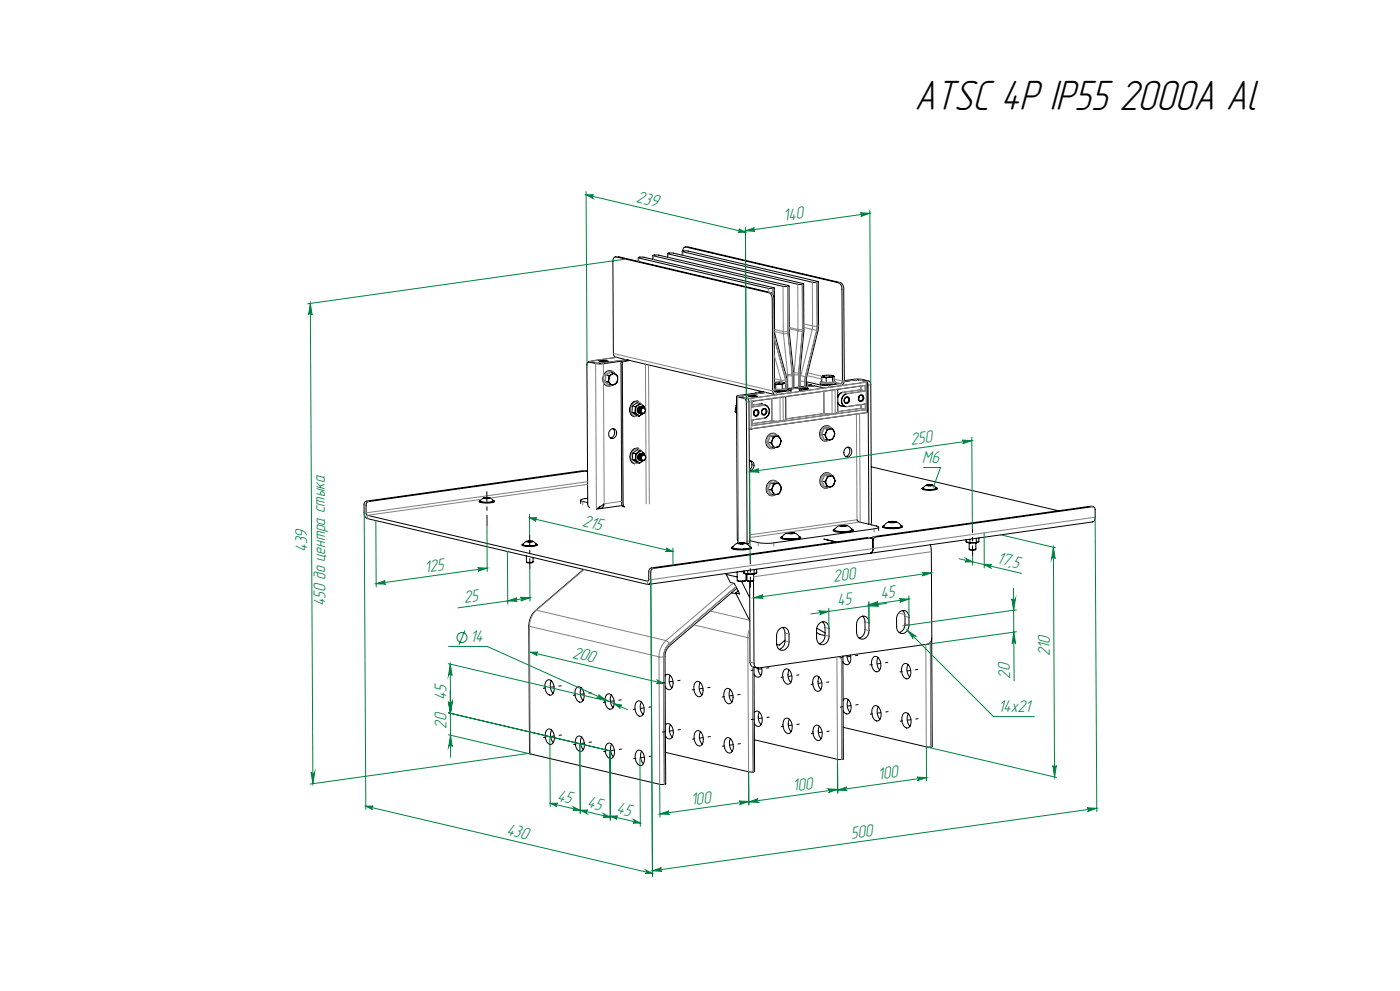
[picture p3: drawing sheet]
<svg xmlns="http://www.w3.org/2000/svg" width="420mm" height="297mm" viewBox="0 0 420 297" stroke-linecap="round" stroke-linejoin="round" font-family="sans-serif">
<defs><g id="words">
<text font-size="13.1" x="274.4" y="33">ATSC 4P IP55 2000A Al</text>
<g font-size="5.3" fill="#008040">
<text x="190.7" y="60.6" transform="rotate(13 190.7 60.6)">239</text>
<text x="235.2" y="66.3" transform="rotate(-8 235.2 66.3)">140</text>
<text x="273.4" y="133.3" transform="rotate(-8 273.4 133.3)">250</text>
<text x="276.7" y="138.8">М6</text>
<text x="174.6" y="157.6" transform="rotate(13 174.6 157.6)">215</text>
<text x="92.2" y="165.4" transform="rotate(-90 92.2 165.4)">439</text>
<text x="127.5" y="171.6" transform="rotate(-8 127.5 171.6)">125</text>
<text x="298.8" y="168.8" transform="rotate(13 298.8 168.8)">17,5</text>
<text x="250.1" y="174.6" transform="rotate(-8 250.1 174.6)">200</text>
<text x="264.3" y="179.5" transform="rotate(-8 264.3 179.5)">45</text>
<text x="97.6" y="181.7" transform="rotate(-90 97.6 181.7)">450 до центра стыка</text>
<text x="139.4" y="180.6" transform="rotate(-8 139.4 180.6)">25</text>
<text x="251.4" y="181.6" transform="rotate(-8 251.4 181.6)">45</text>
<text x="141.1" y="192.5">14</text>
<text x="171.5" y="197.1" transform="rotate(13 171.5 197.1)">200</text>
<text x="315" y="196.7" transform="rotate(-90 315 196.7)">210</text>
<text x="303" y="203.4" transform="rotate(-90 303 203.4)">20</text>
<text x="133.9" y="209.8" transform="rotate(-90 133.9 209.8)">45</text>
<text x="299.5" y="213.5">14х21</text>
<text x="133.9" y="218.5" transform="rotate(-90 133.9 218.5)">20</text>
<text x="263.6" y="233.8" transform="rotate(-8 263.6 233.8)">100</text>
<text x="167" y="239.9" transform="rotate(13 167 239.9)">45</text>
<text x="237.9" y="237.2" transform="rotate(-8 237.9 237.2)">100</text>
<text x="175.9" y="242" transform="rotate(13 175.9 242)">45</text>
<text x="184.8" y="243.7" transform="rotate(13 184.8 243.7)">45</text>
<text x="207.4" y="241.4" transform="rotate(-8 207.4 241.4)">100</text>
<text x="151.7" y="250.2" transform="rotate(13 151.7 250.2)">430</text>
<text x="255.4" y="251.3" transform="rotate(-8 255.4 251.3)">500</text>
</g>
</g></defs>
<g fill="none" stroke="#000" stroke-width=".3">
<path d="M184.6 77l.8-.1 45.8 10.8a1.79 1.79 0 0 1 1 1.8l.2 27.8 .5 .3 4.4-.7-1.6-.5M191.5 77.2v1.1M191.5 77.2l1.6-.1 39.2 9.2-1.7 .2zM195.9 76.6l1.6-.2 39.2 9.3-1.8 .1zM195.9 76.6v1.1M200.3 76v1.1M200.3 75.9l1.5-.1 39.3 9.3-1.5 .2zM204.7 75.3v1.2M204.7 75.3l1.6-.1 39.2 9.3-1.8 .1zM204.8 75.3a1.05 1.05 0 0 1 1-1.3l45.8 10.8a1.94 1.94 0 0 1 1 1.9l.1 27.9-.5 .3-4.9 .6-5.4-1.1M205.6 74h.7l45.8 10.7a1.93 1.93 0 0 1 1 1.9l.2 27.5a1.46 1.46 0 0 1-1.1 1.5l-5.3 .6-5-1.1 1 .2M232.3 86.3l.1 13.9 3.7 13.5 .2 2.8"/>
<path d="M236.7 85.7a132.1 132.1 0 0 0 1.4 26.1v4.4M240.7 85.2h.1M241.1 85.1a141 141 0 0 1-1.1 26.7v4.2M245.1 84.6h.1M245.5 84.5l.1 13.5-3.7 15.2v2.5M177.5 108.2l-.3 .2M177.5 108.2h.1M179.6 108.8h.8M179.9 108.2h.1M179.9 108.1l2 .1M179.9 108.1h-.3l1.4 .4M179.9 108.2h.3"/>
<path d="M179.9 108.1v.1M180.2 108.2l1.1 .2-.3 .1M180.2 108.2l2 .1M180.2 108.2l.8 .3M181 108.1h.1M181 107.9l-.2 .1 1.1 .2M181 107.9l1.5 .4h-.3M181 108.1l1.2 .2M181 107.9v.2M181.4 114.3l1 .2M181.6 112.3l1.1 .3M181.9 108.2v.1"/>
<path d="M182.4 114.5l.7 .5M182.6 113.6l-.2 .9M182.6 113.6l.1 .8 .4 .6M182.7 112.6l-.1 1M182.8 115.4h-.2l1 .2M183.1 115l.6 .3 .7-.1M183.1 115l.5 .6M183.4 111.6l-.2-.2 .9 .4M183.5 112.2l-.4 .4-.5 1M183.5 112.2a1.05 1.05 0 0 1 1.3 .1M183.5 112.2l-.8 .4M184.1 111.8l.7 .5"/>
<path d="M184.1 111.8l-.6 .4M184.4 111.9a1.91 1.91 0 0 0-2.2-.7 1.91 1.91 0 0 0-1.3 1.9 1.86 1.86 0 0 0 .4 2.1 1.86 1.86 0 0 0 2.1 .3M184.4 115.2l-.8 .4M184.8 112.3l.5 .9v.6M184.8 112.3l.5 .5v1M185 107.1l-7.5 1.1M185.3 113.8l-.3 .8-.6 .6M185.3 113.8l-.2 .9-.7 .5M187.9 107.8l-7.7 1.1-2.7-.5-.9 .1M188.9 108.1l-1.8 .2-.4 .7 .2 42.4 .5 .5M220.9 118.8l.3 42.9M222 118.8h.1"/>
<path d="M222.4 118.7l-.4 .1M224.4 119.3h.8M224.7 118.7h.1M224.7 118.6l2 .1M224.7 118.6h-.3l1.4 .4M224.7 118.7h.3M224.7 118.6v.1M225 118.7l1.1 .3h-.3M225 118.7l.8 .3M225.9 118.5h.1M225.9 118.5l1.4 .3-2.3-.1M225.9 118.5h-.3l1.1 .2"/>
<path d="M225.9 118.5l1.1 .3M226.7 118.7v.1M227.4 117.7l1.7-.2-8.2 1.3 2.4 .6 .4 .4 .2 .7 .2 41.7-.2 .7M228.7 117.4l-2 .4M229.8 117.6l-7.8 1.1 2.2 .6 .5 .9 .2 42.1-.3 .6-.6 .1M232.3 114.6h2.9M232.7 115.2v1.7M233.7 115.1l1 .1M233.7 115.1l-1.4-.1 .4 .2M233.7 115.1l-1 .1M234.7 115.2v1.6M235.1 114.9l-1.4 .2"/>
<path d="M235.1 114.9l-.4 .3M235.1 114.9h.5M235.2 114.6l.2 .2-.3 .1M235.2 114.6l.4 .3M235.6 116.8l-1.4 .2-1.9-.1M235.6 114.9l.1 1.5M235.7 116.4l.2 .1M235.7 116.4l.1 .1M235.7 116.4h.1M235.7 117.1l-3.3 .2M235.7 118.9l.1 6.8-.8 .3M236 116.6l.1 .2-.3 .3"/>
<path d="M237.3 116.9l-.1 .7-4.3 .7a.99 .99 0 0 1-1.1-1.1l-.1-27.6a1.93 1.93 0 0 0-1.1-1.9l-45.7-10.7a1.1 1.1 0 0 0-1 1.4l.1 27.5 .3 .9 48.3 11.5M239.8 116.9h.2M240 116.9h.1M240.1 116.8v.1M240.2 116.4l1.5 .4h-2l.9-.2M240.2 116.6h.1M240.2 116.4v.2M240.2 116.4l-.2 .1 .6 .1M240.2 116.6l1.2 .2M240.6 116.6v.1M241.1 116.3l-.3 .1h.4M241.1 116.3l.3 .1"/>
<path d="M241.1 116.3v.1M241.2 116.4l-.3 .1 .2 .1M241.2 116.4v.1M241.2 116.8h-1.1M241.2 116.8l-.5-.1-.6 .1M241.2 116.8h.1M241.3 116.5l-.2 .1M241.4 116.4l.2 .1M241.6 116.5l.5 .1M241.9 115.2l1.6 .2M242.1 116.4h.1M242.1 116.4v.2"/>
<path d="M242.1 116.4l-.5 .1M242.2 116.3l.2 .4-1.2-.2M242.2 116.3l-.8 .1M242.2 116.4h.2M242.2 116.3v.1M243.6 115.5l-7.5 1M244.2 115.6l-7.5 1M244.2 115.6l-7.5 1.1M246.1 114.5l-.1 .2a1.7 1.7 0 0 0 2.1 .6h.5a2.73 2.73 0 0 0 2.2-.5l-.2-.3M246.5 114.3l-.3 .2M246.5 113l-.1 1.6M246.8 112.7l1.8-.3 1.2 .2 .2 .2"/>
<path d="M246.8 112.7l.4 .3M246.8 112.7l-.3 .3M247.2 113l.7 .2M247.2 113h1.6M247.2 113h-.7M247.9 113.2l-.1 1.6M248.8 113l-.9 .2M248.8 113l.9 .1M249.7 113.1l.1 1.6M249.9 112.6l.3 .2M250 112.8l-1.2 .2M250 112.8l-.3 .3"/>
<path d="M250.2 112.8h-.2M250.2 112.8l.2 1.6M250.3 114.3l.3 .2M251.3 116.7l.1 6.8-.8 .3M252.8 117.5l-.7 .4-.7 .9M252.9 117.6a2.07 2.07 0 0 0-1.5 1.5M253.3 114.1l4.8-.5 2.6 .6 .4 .5 .3 42.6M253.6 119.1a.94 .94 0 0 1 1.4 .7 .94 .94 0 0 1-1.1 1.1l-.6-.5v-.7zM253.7 119.2a.72 .72 0 0 1 .9 .9 .72 .72 0 0 1-1.3 .2v-.6zM253.8 119a.92 .92 0 0 1 1 1 .92 .92 0 0 1-1.3 .8l-.2-.9zM254 117.9a2.13 2.13 0 0 0-1.5 1.8 2.13 2.13 0 0 0 1 2.1l.4 .1M254 118a1.97 1.97 0 0 0-1.5 1.9 1.97 1.97 0 0 0 1.4 1.9"/>
<path d="M257.7 113.8l-4.4 .5 4.4-.5 2.2 .5 .5 .9 .3 41.9M257.7 113.8h.1M257.7 113.8l2.2 .6M257.7 118.8l-.1 .8M257.7 118.8a.76 .76 0 0 1 1.2 .3 .76 .76 0 0 1-.7 1 .79 .79 0 0 1-.6-.5 .79 .79 0 0 1 .1-.8zM257.8 118.6a.9 .9 0 0 1 1.4 .4 .9 .9 0 0 1-.6 1.2 .9 .9 0 0 1-1.1-.4 .9 .9 0 0 1 .3-1.2zM257.9 118.5a.94 .94 0 0 1 1.3 .8 .94 .94 0 0 1-1 1l-.6-.5v-.7zM259.5 115.5l-33.9 4.8M259.9 114.4l.2 .1M259.9 114.4h.1M260.1 114.5v9M183.3 128.7a1.32 1.32 0 0 1 1.7 .5 1.32 1.32 0 0 1-.4 1.7 1.16 1.16 0 0 1-1.6 .3 1.16 1.16 0 0 1-.4-1.5z"/>
<path d="M183.8 128.5a1.63 1.63 0 0 1-.6 2.8M189.6 123.6l.9 .2M189.6 123.6l1.3 .9 .8 .2M189.6 120.9l.8-.6h1.1a2.42 2.42 0 0 0-2.4 1.9 2.42 2.42 0 0 0 1.3 2.7 2.34 2.34 0 0 1-.8-4zM189.7 135l.8-.6h1.1a2.44 2.44 0 0 0-2.4 1.8 2.44 2.44 0 0 0 1.3 2.8 2.34 2.34 0 0 1-.8-4zM189.7 137.7l.9 .2M189.7 137.7l1.2 .9 .9 .2M189.7 121.7l-.1 1.9M189.7 121.7l.9 .2M189.8 135.8l-.1 1.9M189.8 135.8l.9 .2M190.5 123.8l1.2 .9"/>
<path d="M190.6 137.9l1.2 .9M190.6 121.9l-.1 1.9M190.6 121.9l.2 .1M190.7 123.8h-.2M190.7 123.8l1.1 .8M190.7 136l-.1 1.9M190.7 136l.2 .1M190.7 137.9h-.1M190.7 137.9l1.1 .9M190.8 122l-.1 1.8M190.9 136.1l-.2 1.8M191.7 136.2l-.3 .6a.87 .87 0 0 0 .5 1.1"/>
<path d="M191.7 136.2l-.3 .9 .2 .6 .4 .2M191.8 123.8h.1M191.8 124.6l-.1 .1M191.9 136.2a.98 .98 0 0 0-.4 1 .98 .98 0 0 0 .7 .8M191.9 137.9h.1M191.9 136.2l-.3 .6v.7l.6 .5M192 120.9l1.3 .9v.3M192 120.9l-1.4 1M192 120.9l.1 .1M192 120.9l-.9-.2-1.4 1M192.1 135l1.3 .9v.3M192.1 135l-1.4 1"/>
<path d="M192.1 135l.1 .1M192.1 135l-.9-.2-1.4 1M192.1 121l1.2 .9M192.1 121l-1.3 1M192.2 135.1l1.2 .9M192.2 135.1l-1.3 1M192.3 121.9a1.02 1.02 0 0 0-1 .8 1.02 1.02 0 0 0 .5 1.1M192.3 121.9h.1M192.4 136l-.7 .2M192.4 136h.1M192.4 121.9a1.01 1.01 0 0 0-1.1 .8 1.01 1.01 0 0 0 .6 1.2M192.4 124h.1"/>
<path d="M192.5 136l-.8 .2M192.5 122a1.02 1.02 0 0 0-1 .7 1.02 1.02 0 0 0 .6 1.2M192.5 138.1h.1M192.5 122.2a.89 .89 0 0 1 1.2 1 .89 .89 0 0 1-1.5 .5v-1zM192.6 122.4a.69 .69 0 0 1 1 .8 .69 .69 0 0 1-1.2 .4l-.1-.6zM192.6 122a1 1 0 0 0-1.1 .7 1 1 0 0 0 .7 1.2M192.6 136.3a.94 .94 0 0 1 1.2 .8 .94 .94 0 0 1-1.1 1l-.5-.6v-.7zM192.6 136l-.7 .2M192.6 122.1a.89 .89 0 0 0-1.4 .5 .89 .89 0 0 0 1 1.1M192.7 136.6a.73 .73 0 0 1 1.1 .6 .73 .73 0 0 1-1.1 .7l-.3-.5zM192.7 136.1l-.8 .1M192.7 136.2a.88 .88 0 0 0-1.4 .5 .88 .88 0 0 0 1 1.1"/>
<path d="M192.7 122a1 1 0 0 0-1 .8 1 1 0 0 0 .6 1.1 .99 .99 0 0 1-.6-1.1 .99 .99 0 0 1 1.1-.8M192.7 124l-1 .7M192.8 136.1a1.02 1.02 0 0 0-1 .8 1.02 1.02 0 0 0 .5 1.1M192.8 138.1l-1 .7M192.9 136.1a1 1 0 0 0-1.1 .8 1 1 0 0 0 .6 1.1M192.9 122a1.02 1.02 0 0 0-1 .8 1.02 1.02 0 0 0 .5 1.2M192.9 122h.1M193 136.1a1.03 1.03 0 0 0-1 .8 1.03 1.03 0 0 0 .5 1.2M193 136.1h.1M193 122.1a1.01 1.01 0 0 0-1.1 .7 1.01 1.01 0 0 0 .6 1.2M193.1 136.2a.99 .99 0 0 0-1.1 .7 .99 .99 0 0 0 .6 1.2M193.1 122.1a1.04 1.04 0 0 0-1 .8 1.04 1.04 0 0 0 .6 1.1l-.9 .6"/>
<path d="M193.2 136.2a1.02 1.02 0 0 0-1 .8 1.02 1.02 0 0 0 .5 1.1M220.6 123.4l.4 .5M220.6 123.4l.4 .1M220.8 121.6l-.2 1.8M220.8 121.6h.2M221 121.5l-.2 .1M224.8 128.5h.5M224.8 138.2a1.46 1.46 0 0 1 1.5 1.4 1.46 1.46 0 0 1-1.4 1.5h-.1M225 138.1a1.65 1.65 0 0 1-.2 2.7M225.3 128.5h.1M225.6 120.3v1.6M225.6 120.3h.1"/>
<path d="M225.6 125.9v1.6M225.6 125.9h.1M226.3 123.2l-.2 .8M226.3 123.2a.7 .7 0 0 1 1 .1 .7 .7 0 0 1-.2 1 .7 .7 0 0 1-1-.2zM226.3 123a.9 .9 0 0 1 1.4 .4 .9 .9 0 0 1-.6 1.2 .9 .9 0 0 1-1-.4 .9 .9 0 0 1 .2-1.2zM226.4 122.9a.94 .94 0 0 1 1.4 .8 .94 .94 0 0 1-1.1 1l-.6-.5v-.7zM228 121l1 .2M228.1 121.1l1.6 .4M228.7 122.7a.85 .85 0 0 1 1.3 .1 .85 .85 0 0 1-.2 1.3 .8 .8 0 0 1-1.2 .1 .8 .8 0 0 1 0-1.2zM228.8 122.6a.93 .93 0 0 1 1.3 .7 .93 .93 0 0 1-1 1.1 .98 .98 0 0 1-.7-.8 .98 .98 0 0 1 .4-1zM228.9 122.7a.72 .72 0 0 1 .9 .9 .72 .72 0 0 1-1.3 .2v-.6zM229.2 121.4a1.98 1.98 0 0 1 1.7 1.8 1.98 1.98 0 0 1-1.3 2l-4 .7"/>
<path d="M229.2 121.5a1.93 1.93 0 0 1 1.7 1.7 1.93 1.93 0 0 1-1.2 2l-.4 .1M230.2 132.5l1.1 .2M231 130.6l1 .3M231.1 134.1l1 .1M231.3 132.7l.5 .8M231.7 131.9l-.4 .8M231.7 131.9l-.1 .8 .2 .8M231.8 133.5l.6 .6h.6M231.8 133.5l.3 .7M232 130.9l-.3 1M232.7 130.4h.1M232.6 130.4l.9 .2"/>
<path d="M232.8 130.8l-.6 .4-.5 .7M232.8 130.8a1.07 1.07 0 0 1 1.2 .6M232.8 130.8l-.8 .1M233 134.1l-.9 .1M233.2 130.6a1.8 1.8 0 0 0-1.8-.7 1.8 1.8 0 0 0-1.4 1.3 1.98 1.98 0 0 0 .1 2.5 1.98 1.98 0 0 0 2.5 .4M233.5 130.6l.5 .8M233.5 130.6l-.7 .2M234 131.4l.2 .8-.1 .8M234 131.4l.4 .7-.3 .9M234.1 133l-.5 .7-.6 .4M234.1 133l-.5 .9-.6 .2M246.3 130.1l1.1 .2"/>
<path d="M247.1 131.7l1 .2M247.2 128.3l1 .3M247.4 130.3l.4 .8M247.8 131.1l.3 .8M247.8 131.1l.5 .6 .7 .1M247.9 129.4l-.2 .7 .1 1M247.9 129.4l-.5 .9M248.2 128.6l-.3 .8M248.9 128.2h.1M248.8 128.2l.9 .2M249 131.8l-.9 .1M249.1 128.5l-.7 .3-.5 .6"/>
<path d="M249.1 128.5l.6 .2 .5 .6M249.1 128.5l-.9 .1M249.4 128.3a1.94 1.94 0 0 0-2.2-.6 1.94 1.94 0 0 0-1.3 1.9 1.88 1.88 0 0 0 .6 2.1 1.88 1.88 0 0 0 2.2 .1M249.7 128.4l.5 .9M249.7 128.4l-.6 .1M250.1 130.9l-.5 .6-.6 .3M250.1 130.9l-.5 .8-.6 .1M250.2 129.3l.1 1-.2 .6M250.2 129.3l.3 .7-.4 .9M251.4 120.6a1.44 1.44 0 0 0 1.1 1.1M251.4 120.9l.4 .6 .7 .2M252.5 121.7h.1"/>
<path d="M252.5 121.7l1.1 .2M253.5 134.5a1.22 1.22 0 0 1 1.8-.1 1.22 1.22 0 0 1 0 1.7 1.17 1.17 0 0 1-1.5 .8 1.17 1.17 0 0 1-.6-1.6zM254 121.8v.1M254.4 134a1.64 1.64 0 0 1-.7 2.8M259.5 121.1h.1M259.5 121.1l-5.5 .8M260.1 123.5l-34.8 5M261.4 139.9l56.1 13.2M145.1 149.3l1.2-.2 .7 .2-1.5 .1zM145.7 149.2v.2M146.3 149.2l.4 .1h-1.3l.3-.1M146.3 149.2h-.6"/>
<path d="M146.3 149.2v.2M147 149.2l1 .9a5 5 0 0 1-3.9 .1l1-1M147.9 149.9l.4 .2a4.6 4.6 0 0 1-3.9 .4l-.6-.3 .4-.2M148.3 150.2l-.1 .3-.5 .1-1.4 .2-1.9-.2-.5-.1-.1-.3M174.2 149.9v1M175.9 141.2l-.9-.2-65 9.2a1 1 0 0 0-.8 1.1v2.3a1.93 1.93 0 0 0 1 1.8l84 19.8a1.1 1.1 0 0 0 1-1.5v-2.3a1.07 1.07 0 0 1 .8-1l65.1-9.2a.74 .74 0 0 1 .8 .9M176.2 141.4l-.6-.2-65 9.1a1 1 0 0 0-.8 1.1v2.4l.4 .6 84 19.8 .4-.4v-2.5a1.07 1.07 0 0 1 .8-1.1l65.1-9.1 .8 .1M176.2 141l-.2 .2M176.3 149.3l-2.1 .5 .3 .4 1.8 .4M180.1 151.8l-.4 .7-.8 .1 2.4-1.6a1.44 1.44 0 0 1-1.5 1.4v-.2M186.6 151.5l-6.5 .9M187.3 151.9l-.5-.2-.3-.5-.2-42.4 .3-.5 1.9-.4-8.1 1.2-1.5-.1-2.2-.5a.7 .7 0 0 0-.6 .8l.2 41.9 .6 .9"/>
<path d="M230.3 146.6l1.1 .2M231 144.7l1.1 .3M231.2 148.2l1 .1M231.4 146.8l.5 .8M231.8 145.9l-.4 .9M231.8 145.9l-.2 .9 .3 .8M231.9 147.6a1 1 0 0 0 1.1 .6M231.9 147.6l.3 .7M232.1 145l-.3 .9M232.7 144.4v.1zM232.7 144.5l.9 .2M232.9 144.9l-.5 .2-.6 .8"/>
<path d="M232.9 144.9h.5l.7 .6M232.9 144.9l-.8 .1M233 148.2l-.8 .1M233.3 144.7a1.86 1.86 0 0 0-2.1-.7 1.86 1.86 0 0 0-1.3 1.8 1.9 1.9 0 0 0 .5 2.2 1.9 1.9 0 0 0 2.2 .2M233.6 144.7l.5 .8M233.6 144.7l-.7 .2M234.1 145.5l.2 .8-.1 .8M234.1 145.5l.3 .7-.2 .9M234.2 147.1l-.6 .9-.6 .2M234.2 147.1l-.4 .9-.8 .2M236 159.8l1.7-.2 .7 .2-1.4 .2zM236.2 159.7l-1.1 .7-.5 .7a4.4 4.4 0 0 0 2.9 .4"/>
<path d="M236.7 159.7v.2M237.6 159.6l.5 .1-1.7 .1 .3-.1M237.6 159.6l-.9 .1M237.6 159.6v.3M238.3 159.7l.7 .3 .9 1a2.53 2.53 0 0 1-2.4 .5M246.4 144.1l1.1 .3M247.2 145.8l1 .2M247.3 142.3l1 .4M247.5 144.4l.4 .8M247.9 145.2l.3 .8M247.9 145.2l.5 .6 .6 .1M248 143.5l-.2 .7 .1 1"/>
<path d="M248 143.5l-.5 .9M248.3 142.7l-.3 .8M248.9 142.2l.1 .1zM248.9 142.3l.9 .3M249 145.9l-.8 .1M249.1 142.6l-.6 .3-.5 .6M249.1 142.6l.6 .1 .6 .7M249.1 142.6l-.8 .1M249.4 142.4a1.92 1.92 0 0 0-2.1-.6 1.92 1.92 0 0 0-1.3 1.9 1.88 1.88 0 0 0 .6 2.1 1.88 1.88 0 0 0 2.2 .1M249.8 142.6l.5 .8M249.8 142.6h-.7M250.2 145l-.5 .7-.7 .2"/>
<path d="M250.2 145l-.5 .8-.7 .1M250.3 143.4l.1 1-.2 .6M250.3 143.4l.2 .7-.3 .9M251.8 157.5l1.3-.2 1 .3-1.5 .2zM251.9 157.5l-.7 .3-.9 1a5.6 5.6 0 0 0 4.1 .4l1-.2a.87 .87 0 0 0-.7-1.2l-.7-.3M252.4 157.4v.3M253.3 157.4l.5 .1-1.7 .1 .3-.2M253.3 157.4h-.9M253.3 157.4v.3M255.4 158.5l.5 .2a5.7 5.7 0 0 1-4.4 .6l-1.5-.3 .4-.4M255.9 158.8v.2a8.9 8.9 0 0 1-5.9 0v-.1M257.3 156.1l-.2-.3 .6 .6 5.6 1.3 .3 .3-.5 .3-.8 .2-31.3 4.3-3.1-.1-3-.7"/>
<path d="M263.6 158v1M266.6 156.4l1.1-.2 1.2 .3-1.7 .2zM267.3 156.3l-.4 .2 .4 .1M267.3 156.3h.9M267.3 156.3v.3M268.2 156.3l.4 .2-1.3 .1M268.2 156.3v.3M268.8 156.3l.9 .6 .7 .8a7.4 7.4 0 0 1-5.3 .1l.7-.9 .9-.5M270.3 157.4l.4 .3a2.87 2.87 0 0 1-2.6 .6h-.6a3 3 0 0 1-2.7-.6l.5-.2M270.7 157.7v.2a8.8 8.8 0 0 1-5.9 0v-.1M277 146.1l-.4 .2a5.6 5.6 0 0 0 4.5 .2v-.2l-.4-.2M277.9 145.4l.5-.1 1.5 .1-.9 .2z"/>
<path d="M278 145.4l-.5 .3a.52 .52 0 0 0-.5 .3 .52 .52 0 0 0 .1 .5l1.2 .2a3.4 3.4 0 0 0 2.5-.4l-1-.9M278.5 145.3l-.3 .1h1.3l-.3-.1M278.5 145.3h.7M278.5 145.3v.2M279.2 145.3v.3M281.2 146.3l-.1 .2a6.7 6.7 0 0 1-4.5 0v-.1M328 151.9l-.7-.2-65.2 9.1-.6 .5M157.9 166.6v1.8l.2 .1 1.7-.1 .1-1.3M157.9 168.4a1.68 1.68 0 0 0 2 0M158 162.2l-1.1 1a5.2 5.2 0 0 0 4 0l-1.1-1M158 162.2l1.9 .1-1.5 .2zM158.5 162.2v.1"/>
<path d="M159.1 162.2l.5 .1h-1.4l.3-.1M159.1 162.2h-.6M159.1 162.2v.2M160.7 162.9l.4 .2a4.5 4.5 0 0 1-3.8 .4l-.7-.3 .5-.2M161.1 163.2v.1a6.4 6.4 0 0 1-4.5 .1v-.2M175.1 170.6l-14.4 12.3a6.3 6.3 0 0 0-2.1 4.7l.3 38.2 39.3 9.3h1.1l.4-.2-.2-38.2 .2-1.4 1.1-1.7 20.3-17.3M217.9 172.2l3.3 .7M217.9 172.2l1.2 2.4 1.2 .2 1.6 3.2-1.2-.3M217.9 171.9v.3M219.5 177.7l1.3 .3M220.7 177.7l4.2 8.4M221.2 171.4v2.5l.5 .2 2.1-.2v-1.9"/>
<path d="M221.2 173.9a2.38 2.38 0 0 0 2.6 0M221.2 161.7l.3 .9M221.3 162.8l.6-.2 1.7 .2-1.2 .3zM221.4 162.7l-.9 .6-.8 .8a7.9 7.9 0 0 0 5.4 0l-.7-.9-1-.5M221.4 177.1l-.7 .6M221.8 171.3h1.4M221.8 162.7v.2M222.5 174.3l2.4 4.8M222.6 162.7l.6 .1-.2 .1h-1.4l.2-.2M222.6 162.7h-.8M222.6 162.7v.2M223.2 171.7l1.1 .3"/>
<path d="M223.2 171.1v.6M223.2 171.7l1.2 .5M224.1 173.9l.8 .2 1.2-.2M224.1 172.1v1.8M224.3 171v1M224.3 172l.1 .2M224.9 174.3l.1 24.2 .1 .6 .5 .6 1.6 .5M224.9 163.8l.5 .2a5.3 5.3 0 0 1-4 .6l-1.9-.4 .4-.4M225.4 164.1v.1a8.3 8.3 0 0 1-5.9 .1v-.2M226.1 173.9a1.62 1.62 0 0 1-2 .1M226.1 172.1v1.8M226.2 172.1l-1.8 .1"/>
<path d="M226.2 170.7v1.2M226.2 171.9l-1.9 .1M226.2 171.9v.2M227 170.6v1M227 171.6l-.8 .3M227 171.6l-.8 .5M234.7 160.8l-.4 .2a2.69 2.69 0 0 0 2.6 .6h.6M239.7 160.8l.5 .2a2.99 2.99 0 0 1-2.7 .6M240.2 161v.2a8.3 8.3 0 0 1-6 0v-.1M247.2 161.6l3.6 .8M261.1 165.8l-66.6 9.4M261.9 162.1l-.1 2.9-.7 .8"/>
<path d="M261.9 162.1l.1-.6 .7-.5 65-9.1a.74 .74 0 0 1 .8 .8v2.6l-.2 .8-.5 .3-66.7 9.4M279.1 163.3l.3 2 .1 26a1.75 1.75 0 0 1-1.3 1.8l-50.7 7.1a1.33 1.33 0 0 1-1.3-1.4l-.1-24.8M289.8 162.4l1.2 .2M289.8 161.7v.7M289.8 162.4l1.2 .4M290.8 162.7v1.9l.7 .1 1.3-.1-.1-1.9M291 161.6v1M291 162.6v.2M292.7 164.6a1.56 1.56 0 0 1-1.9 0M292.8 162.7l-1.8 .1M292.9 161.3v1.3M292.9 162.6h-1.9"/>
<path d="M292.9 162.6l-.1 .1M293.7 161.2v1.1M293.7 162.3l-.8 .3M293.7 162.3l-.9 .4M226.2 200l.2 31.2-1.7 .1-25.1-5.8M233.7 188.7a1.71 1.71 0 0 1 2-.5 1.71 1.71 0 0 1 1 1.8 5.9 5.9 0 0 1-.4 3.8 1.76 1.76 0 0 1-2.1 1.1 1.76 1.76 0 0 1-1.2-2 5.8 5.8 0 0 1 .4-3.8zM234.7 188l.4 .4a5.1 5.1 0 0 1 .4 3.7l-.4 1.5-.6 .7-.7 .3M235.5 191.9l-1.7 1.4-.8-.1M245 189.6l.9 .5 1.6 .4M245 188.3l2.5 1.4M245.7 187a1.71 1.71 0 0 1 2-.5 1.71 1.71 0 0 1 1 1.9 5.8 5.8 0 0 1-.4 3.8 1.75 1.75 0 0 1-2.1 1 1.75 1.75 0 0 1-1.2-2 5.9 5.9 0 0 1 .4-3.8zM246.7 186.4l.4 .3a5.1 5.1 0 0 1 .4 3.7l-.4 1.5-.6 .7-.8 .3"/>
<path d="M252.9 196.6l.1 30.9-.4 .1M254.1 196.5l.3 1.4 .5 .8M255.1 196.3a2.23 2.23 0 0 1-.9 2.9l-.7-.1-.6-.8M257.7 185.3a1.72 1.72 0 0 1 2-.5 1.72 1.72 0 0 1 1 1.9 5.7 5.7 0 0 1-.4 3.8 1.75 1.75 0 0 1-2.1 1 1.75 1.75 0 0 1-1.2-2 5.7 5.7 0 0 1 .4-3.8zM258.7 184.7l.4 .3a4.7 4.7 0 0 1 .4 3.7l-.2 1-.5 .9-1.1 .6M262 197a1.2 1.2 0 0 1 1.9 .8 2.6 2.6 0 0 1-.7 3.5 2.71 2.71 0 0 1-1.4-4zM263.4 197.1a3.5 3.5 0 0 0 .5 3.7M269.7 183.6a1.72 1.72 0 0 1 2-.5 1.72 1.72 0 0 1 1 1.9 5.9 5.9 0 0 1-.4 3.8 1.74 1.74 0 0 1-2.1 1 1.74 1.74 0 0 1-1.2-2 5 5 0 0 1 .4-3.8zM270.7 183l.4 .3a4.7 4.7 0 0 1 .4 3.7l-.4 1.5-.6 .7-.8 .3M271 199.1a1.38 1.38 0 0 1 1.5 0 1.38 1.38 0 0 1 .6 1.3 2.31 2.31 0 0 1-.9 3 2.71 2.71 0 0 1-1.4-3.9zM272.4 199.1a3.5 3.5 0 0 0 .5 3.8M279.5 191.6l.1 32.2-1.6 .1-25-5.9"/>
<path d="M164 204a1.38 1.38 0 0 1 1.5 0 1.38 1.38 0 0 1 .6 1.3 2.33 2.33 0 0 1-.9 3 2.73 2.73 0 0 1-1.4-4zM164.1 218.8a1.36 1.36 0 0 1 1.5 0 1.36 1.36 0 0 1 .6 1.3 2.35 2.35 0 0 1-.9 3 2.68 2.68 0 0 1-1.6-3.6zM165.4 204a3.5 3.5 0 0 0 .5 3.8M165.5 218.8a3.3 3.3 0 0 0 .5 3.7M173 206.1a1.41 1.41 0 0 1 1.4 0 1.41 1.41 0 0 1 .7 1.3 2.37 2.37 0 0 1-.9 3.1 2.8 2.8 0 0 1-1.4-4.1zM174.4 206.2a3.3 3.3 0 0 0 .5 3.7M182 208.2a1.39 1.39 0 0 1 1.5 0 1.39 1.39 0 0 1 .6 1.3 2.3 2.3 0 0 1-.9 3 2.68 2.68 0 0 1-1.6-3.6zM183.4 208.3a3.3 3.3 0 0 0 .5 3.7M191 210.4a1.2 1.2 0 0 1 1.2-.2 1.2 1.2 0 0 1 .8 1 2.57 2.57 0 0 1-.8 3.5 2.68 2.68 0 0 1-1.6-3.6zM192.4 210.4a3.3 3.3 0 0 0 .5 3.7M199.5 202.6a1.16 1.16 0 0 1 1.3-.4 1.16 1.16 0 0 1 .8 1 2.6 2.6 0 0 1-.8 3.5l-.9-.4-.4-.5M199.6 217.3a1.16 1.16 0 0 1 1.3-.4 1.16 1.16 0 0 1 .8 1.1 2.64 2.64 0 0 1-.8 3.5l-.6-.2-.7-.8"/>
<path d="M201 202.4a3.5 3.5 0 0 0 .6 3.8M201.2 217.2a3.3 3.3 0 0 0 .5 3.7M208.6 204.5a1.41 1.41 0 0 1 1.5 0 1.41 1.41 0 0 1 .7 1.3 2.35 2.35 0 0 1-.9 3 2.4 2.4 0 0 1-1.7-3.1zM208.7 219.2a1.39 1.39 0 0 1 1.5 0 1.39 1.39 0 0 1 .7 1.4 2.28 2.28 0 0 1-1 3 2.8 2.8 0 0 1-1.4-4zM210.1 204.5a3.4 3.4 0 0 0 .5 3.8M210.1 219.3a3.3 3.3 0 0 0 .6 3.7M217.7 206.6a1.18 1.18 0 0 1 1.2-.2 1.18 1.18 0 0 1 .7 1 2.64 2.64 0 0 1-.7 3.5 2.68 2.68 0 0 1-1.6-3.6zM219.1 206.7a3.3 3.3 0 0 0 .5 3.7M226.3 213.6a1.16 1.16 0 0 1 1.3-.4 1.16 1.16 0 0 1 .8 1 2.6 2.6 0 0 1-.8 3.5l-.6-.1-.7-.8M227.4 200.2l.3 1.4 .5 .8M227.8 213.4a3.4 3.4 0 0 0 .5 3.8M228.5 200.1a2.19 2.19 0 0 1-1 2.8l-.9-.3-.4-.6"/>
<path d="M235.3 200.8a1.2 1.2 0 0 1 1.3-.2 1.2 1.2 0 0 1 .7 1 2.57 2.57 0 0 1-.8 3.5 2.71 2.71 0 0 1-1.4-4zM235.4 215.5a1.41 1.41 0 0 1 1.5 0 1.41 1.41 0 0 1 .6 1.3 2.37 2.37 0 0 1-.9 3 2.8 2.8 0 0 1-1.4-4zM236.7 200.8a3.5 3.5 0 0 0 .5 3.7M236.8 215.5a3.3 3.3 0 0 0 .5 3.8M244.3 202.9a1.2 1.2 0 0 1 2 .8 2.64 2.64 0 0 1-.8 3.5 2.4 2.4 0 0 1-1.7-3.2zM244.4 217.6a1.39 1.39 0 0 1 1.5 0 1.39 1.39 0 0 1 .6 1.3 2.22 2.22 0 0 1-.9 3 2.68 2.68 0 0 1-1.6-3.6zM245.7 202.9a3.4 3.4 0 0 0 .5 3.7M245.8 217.7a3.3 3.3 0 0 0 .5 3.7M252.9 209.8a1.16 1.16 0 0 1 1.3-.4 1.16 1.16 0 0 1 .8 1.1 2.6 2.6 0 0 1-.8 3.5l-.9-.4-.4-.6M254.5 209.7a3.5 3.5 0 0 0 .5 3.7M262 211.8a1.41 1.41 0 0 1 1.5 0 1.41 1.41 0 0 1 .7 1.3 2.27 2.27 0 0 1-1 3 2.71 2.71 0 0 1-1.4-4zM263.5 211.8a3.5 3.5 0 0 0 .5 3.7"/>
<path d="M271 213.9a1.2 1.2 0 0 1 1.3-.2 1.2 1.2 0 0 1 .7 1 2.6 2.6 0 0 1-.7 3.5 2.68 2.68 0 0 1-1.6-3.6zM272.5 213.9a3.3 3.3 0 0 0 .5 3.8M173.1 220.9a1.36 1.36 0 0 1 1.5 0 1.36 1.36 0 0 1 .6 1.3 2.26 2.26 0 0 1-.9 3 2.68 2.68 0 0 1-1.6-3.6zM174.5 220.9a3.3 3.3 0 0 0 .5 3.7M182.1 223a1.36 1.36 0 0 1 1.4 0 1.36 1.36 0 0 1 .7 1.3 2.28 2.28 0 0 1-.9 3 2.45 2.45 0 0 1-1.7-3.1zM183.5 223a3.5 3.5 0 0 0 .5 3.8M191.1 225.1a1.41 1.41 0 0 1 1.4 0 1.41 1.41 0 0 1 .7 1.3 2.33 2.33 0 0 1-.9 3 2.76 2.76 0 0 1-1.4-4zM192.5 225.1a3.5 3.5 0 0 0 .5 3.8M217.7 221.4a1.39 1.39 0 0 1 1.5 0 1.39 1.39 0 0 1 .7 1.3 2.22 2.22 0 0 1-1 3 2.71 2.71 0 0 1-1.4-4zM219.1 221.4a3.5 3.5 0 0 0 .6 3.7M226.3 221.7l25.1 5.9h1.2M252.6 227.6h.1"/>
<circle cx="193" cy="123" r=".74"/>
<circle cx="193.1" cy="137.1" r=".74"/>
</g>
<g fill="none" stroke="#808080" stroke-width=".3">
<path d="M185.4 76.9l-.5 .1M191.7 77.3v1.1M196.1 76.7v1M200.4 76.1v1M204.9 75.5v1M206.3 74h-.5M230.5 86.4v1.1M231.2 87.7h-.6M231.8 86.5l.1 1.7M231.9 86.5v1.8M232.2 89.5l-.5 .1M232.3 99.5l2.7 .5"/>
<path d="M232.4 98.7l2.6 .7M234.9 85.8l.1 13.6M235 99.4h1.3M235 99.4v.6M235 100l1.3 12.2M236.3 85.9v13.5M236.3 99.4l.1 .5M236.3 85.8l.1 13.6M236.3 99.4h.1M236.4 99.9l-1.4 .1M236.4 99.9l1.2 12.2M236.4 99.4v.5"/>
<path d="M236.4 99.9h.1M236.4 99.9l1.3 12.2M236.8 99.2l-.4 .2M236.8 99.7l-.4 .2M236.8 98.1l2.6 .6M236.8 98.5l2.6 .6M239.3 85.2l.1 13.5M239.4 99.1l1.3 .2M239.4 99.1l-1.2 12.6M239.4 98.7l1.3 .1M239.4 98.7v.4M240.7 85.2l.1 13.6"/>
<path d="M240.7 99.3l-1.1 12.5M240.7 99.3h.1M240.7 98.8v.5M240.7 98.8h.1M240.8 98.8v.5M240.8 99.3l-1.2 12.5M241.2 98.6l-.4 .2M241.2 99.2l-.4 .1M241.2 98.1l2.5 .6M241.2 97.1l2.6 .6M243.7 98.7l1.3 .3M243.7 98.7l-3.4 13.9"/>
<path d="M243.7 84.6l.1 13.1M243.8 97.7h1.3M243.8 97.7l-.1 1M245 99l-3.4 13.9M245 99v.1M245 99.1h.4M245 99.1l-3.4 13.8M245.1 84.6l.1 13.1M245.1 97.7l-.1 1.3M245.1 97.7h.1M245.2 97.7l-.2 1.4M245.6 97.6l-.4 .1"/>
<path d="M252.1 84.7l-.5 .1M253.1 86.6l-.5 .1M177.2 108.3l.1 .1M177.4 108.3l2.2 .6M177.4 108.3v.1M177.5 108.4l-.8 .1M179.5 108.9l-.8 .1 .2 43.6M180.4 108.9l.6 .1v3.6M181 114.7l.3 36.3 5.2-.8M183.2 111.4l-1.6 .9-.2 2 1.2 1.1M183.2 111.5l-1.4 .9-.3 1.9 1.2 1.1M184 105.9l47.8 11.3 .5-.2"/>
<path d="M184.2 111.8a1.81 1.81 0 0 0-1.9-.4 1.81 1.81 0 0 0-1.2 1.6 1.8 1.8 0 0 0 .3 2 1.8 1.8 0 0 0 1.9 .5M185 107.1l-7.6 1.2M186.3 108.9l.4 .1M186.8 108.2l.4 .1M187.9 107.8l-7.4 1.1M193.6 109.1l.3 41.9M194.6 109.4l.2 41.6M221.6 118.5l.6 .2M222 118.8h.1M222.1 118.8l-.8 .2 .2 43.6M222.2 118.8l2.2 .6M222.2 118.8h.1"/>
<path d="M224.1 119.3l-.8 .1M224.3 119.4h.1M224.4 119.4h.9M224.4 119.4v.1M225.3 119.4l.1 9.1M227 117.6l.4 .1M229.8 117.6l-7.6 1.2M231.5 119.5v6.6M231.6 119.4v6.7M232.3 101.4l3.4 12.3M232.3 101.2l3.4 12.5M232.3 106.6l2.1 7.4"/>
<path d="M232.3 113.5l2.1 .5M232.3 114.5l.4 .1M232.5 100.4l-.2 .4M232.6 117.6h.3v.7M232.7 118.3l-7.4 1.1M234 119.1v7M234.4 114l.1 .5M234.9 119l.1 7M235.7 116.4l-1 .3-2.4-.2M235.7 113.7l-1.3 .3M235.7 113.7l.1 1.3M235.7 113.7h.1"/>
<path d="M235.7 113.7l.2 1.3M235.7 112l.6 .2M235.8 116.5l-1.1 .3-2 .1-.4-.2M235.8 112.5l.5 .1M235.8 115h-.2M235.8 115v1.4M235.8 115h.1M235.9 115v1.4M235.9 116.5l-.3 .3M236 113.3l-.3 .4M236.3 114.9l-.4 .1M236.3 112.2v.4"/>
<path d="M236.3 112.6h1.4M236.3 112.6l.1 3.8M236.6 117.1v.7M237.6 112.1l-1.3 .1M237.6 112.1l.1 .5M237.6 112.1h.1M237.7 112.6v3.7M237.7 112.1v.5M237.7 112.6h.1M238.1 111.6l.1 .1M238.1 111.8l-.4 .3M238.1 112.4l-.4 .2"/>
<path d="M238.1 112.3h.1M238.2 112.3h1.3M238.2 112.3v3.9M238.2 111.7l1.4 .1M238.2 111.7v.6M239.5 112.3l.1 3.7M239.5 112.3h.1M239.6 111.8l-.1 .5M239.6 111.8h.1M239.6 111.8v.5M239.6 112.3v3.7M240 111.8h-.4"/>
<path d="M240 112.2l-.4 .1M240 112.5l.3 .1M240 114.2h.1M240.1 114.2h1.3M240.1 114.2v1.8M240.1 116.7v.1M240.3 112.6l1.3 .3M240.3 112.6l-.2 1.6M240.8 116.8v.1M241.4 114.2v1.5M241.4 114.2h.1M241.5 114.2v1.5"/>
<path d="M241.6 112.9l-.2 1.3M241.6 112.9h.1M241.6 112.9l.4 .1M241.6 112.9l-.1 1.3M241.9 114.1l-.4 .1M242.1 112.6l4.4 1M242.3 111.8l4.4 1M242.7 115.2l-.5 .2v.2M244.2 115.6l-7.5 1.1M246.2 115.4v.7M246.2 114.5h-.1a5.9 5.9 0 0 0 4.5 0M247.1 117.3l.1 6.6"/>
<path d="M247.2 117.3v6.6M248.1 116.2l-11.1 1.5M248.5 115.5v.6M249.6 116.9v7.1M250.2 113.6l2.5 .6 .6-.1M250.3 114.3l-.6 .3-1.8 .1-1.4-.3M250.4 114.4l-.6 .3-2 .1-1.4-.2M250.5 116.8l.1 7M250.7 114.6l1.5 .3v.7M252.9 117.6l1.1 .3M256.3 113.7l.6 .1-3.6 .5M257.7 113.8l2.2 .6"/>
<path d="M257.8 113.8v.1M258.2 116.8l-5.3 .8M258.2 116.8l.1 .1M258.2 116.8h.1M258.2 115.7v1.1M258.3 116.9l-5.4 .7M258.3 116.9l1.2 .3M258.3 116.8v.1M258.3 116.8l1.2 .3M258.3 115.7v1.1M258.6 113.7l-.8 .1M259.3 115.6h.2"/>
<path d="M259.5 117.2h.1M259.5 115.5v.1M259.5 117.2l-5.5 .7M259.5 115.5l.1 .1M259.5 115.5h.1M259.5 117.3l-5.5 .6M259.5 115.6h.1M259.5 117.1h.1M259.5 117.1v.1M259.5 115.5l-33.9 4.7M259.5 115.6v1.5M259.6 117.1l-.1 .2"/>
<path d="M259.6 115.6v1.5M259.8 114.5v.1M259.8 114.5l-7.4 1M259.8 114.6l-34.5 4.8M259.8 114.6l.1 9M260 114.4l-.2 .1M260.1 114.5l-.3 .1M260.6 114.2l-.8 .1M261.2 115.3l-.8 .1M192.5 121.3a1.69 1.69 0 0 0-1.8-.9 1.69 1.69 0 0 0-1.3 1.5 1.86 1.86 0 0 0 .1 2.1 1.86 1.86 0 0 0 2 .7M192.7 135.4a1.71 1.71 0 0 0-1.9-.9 1.71 1.71 0 0 0-1.4 1.5 1.84 1.84 0 0 0 .1 2.1 1.84 1.84 0 0 0 2.1 .6M224.7 120.4l-.8 .1"/>
<path d="M225.4 128.5h-.6M225.4 128.5h-.1M225.5 121.9l.1 .1M225.5 121.9h.1M225.5 120.4v1.5M225.6 127.5l.1 .1M225.6 120.4h-.1M225.6 125.9v.1M225.6 127.5h.1M225.6 126v1.5M225.6 121.9h.1M225.6 121.9v.1"/>
<path d="M225.6 120.2l-.1 .2M225.6 120.2v.1M225.7 125.8l-.1 .2M225.7 125.8l-.1 .1M228.1 121.1l-2.5 .3M228.1 121.1l-2.5 .4M228.1 121.1l1.1 .3M229.2 121.4l-3.6 .6M229.2 121.4l-3.6 .5M229.2 125.4l-3.5 .4M231.5 126.1l.1 .1M231.5 126.1l-5.9 .9"/>
<path d="M231.6 126.2h2.5M231.6 126.2h.1M231.6 126.2l-6 .8M231.6 126.1h2.4M232.6 130.3l-1.6 .3-.8 1.9 .9 1.6 .3-.1M232.6 130.4l-1.5 .3-.7 1.8 .8 1.5M233.2 130.6a1.87 1.87 0 0 0-2.2-.4 1.87 1.87 0 0 0-1 1.9 1.73 1.73 0 0 0 .5 1.8 1.73 1.73 0 0 0 1.9 .3M234 126.1l.1 .1M235 126v.1M235 126l-1 .1M235 126.1l-.9 .1M235.8 125.7l-.1 .2-.7 .2"/>
<path d="M247.2 123.9v.1M247.2 123.9h.1M247.2 123.9l-11.4 1.7 11.4-1.6M247.2 124h2.5M247.2 123.9l2.4 .1M248.8 128.1l-1.6 .2-.9 1.8 .8 1.6h.3M248.8 128.2l-1.5 .2-.8 1.7 .7 1.6M249.3 128.3a1.77 1.77 0 0 0-1.9-.5 1.77 1.77 0 0 0-1.2 1.6 1.77 1.77 0 0 0 .3 2.1 1.77 1.77 0 0 0 2.1 .4M249.6 124h.1M250.6 123.8v.1M250.6 123.8l-1 .2M250.6 123.9l-.9 .1"/>
<path d="M251.4 123.5l-.1 .2-.7 .2M252.6 121.7h-.2M256.9 124.1l.2 31.7-32.2 4.5M257.9 124l.2 32.5M258.3 122.3v.1M258.3 122.3l.1 .1M258.3 122.3l-6.9 1M258.3 121.3v1M258.3 122.4l-6.9 1M258.3 122.4l1.2 .4M258.4 122.4h-.1M258.4 121.3v1.1"/>
<path d="M258.4 122.4l1.1 .3M259.4 121.1l.1 .1M259.5 121.1l.1 .1M259.5 122.8h.1M259.5 121.1v.1M259.5 121.1l-5.6 .7M259.5 122.8l-33.9 4.7M259.5 121.2h.1M259.5 122.7h.1M259.5 122.7v.1M259.5 122.8l-33.8 4.8M259.5 121.2v1.5"/>
<path d="M259.6 122.7l-.1 .1M259.6 121.2v1.5M259.9 123.6l-.1 .1M259.9 123.6l-34.5 4.9M260.1 123.5l-.2 .1M109.2 151.3l.6 .1M110 150.2l.6 .1M144.5 149.6l-34.3 4.8v1M174.8 150.3v1M175 141l.6 .2M176.3 145.2l-29.2 4.1M176.3 144.4l-66.5 9.3-.6-.1"/>
<path d="M186.5 151.2l.4 .1M232.7 144.4l-1.7 .3-.7 1.9 .9 1.6 .3-.1M232.7 144.5l-1.5 .3-.7 1.8 .8 1.5M233.2 144.6a1.87 1.87 0 0 0-2.1-.3 1.87 1.87 0 0 0-1 2 1.75 1.75 0 0 0 .5 1.7 1.75 1.75 0 0 0 1.8 .3M248.9 142.2l-1.6 .1-.9 1.8 .8 1.7h.3M248.9 142.3l-1.5 .1-.8 1.8 .7 1.6M249.4 142.4a1.75 1.75 0 0 0-1.9-.5 1.75 1.75 0 0 0-1.2 1.6 1.8 1.8 0 0 0 .3 2.1 1.8 1.8 0 0 0 2.1 .4M257.9 156.5l-33 4.6M261.4 156.9l-.7 .2M262.3 158.5v1M327.1 151.7l.6 .2M328.5 155l-133.3 18.7-.6-.1"/>
<path d="M175.3 170.7l-14.4 12.2M194.4 174.1l-.2 .1v1M194.6 171.3l.6 .1M195.4 170.2l.6 .2M220 174.8l-20.2 17.2M220.8 175.8l-20 17.1M220.8 175.9l-20 17.1M224.9 162.1l-.8 .1M227.5 162.6v1M232.1 162.7v1M260.5 161.1l.6 .1M262.1 160.8l.6 .2"/>
<path d="M279.4 165.3l-53.3 7.6M158.6 187.6l.3 .1M158.9 187.7l38.8 9.1M158.9 187.7l.2 38.3M160.9 182.9a6.7 6.7 0 0 0-2 4.8M160.9 182.9h-.2M160.9 182.9l38.9 9.1M197.7 196.8h1.3M197.7 196.8l.2 38.3M199 196.8h.1M199 196.8l.2 38.3M199.1 196.8l.2 38.3"/>
<path d="M199.5 196.7l-.4 .1M199.8 192l1 .9M199.8 192a6.5 6.5 0 0 0-2.1 4.8M200.8 192.9a5.3 5.3 0 0 0-1.8 3.9M200.8 192.9v.1M200.8 193v.6M200.8 193a5.2 5.2 0 0 0-1.7 3.8M208.2 187.3l16.1 3.8M213.1 183.1l11.8 2.8M224.3 191.1l.7 .1M224.3 191.1l.3 40.2M225 188.3l-.5 1.4-.2 1.4"/>
<path d="M225 198.5l1.2 .3M225.7 199.8l.2 31.5M225.8 199.8l.2 31.5M235.5 189.8l1.2 .2M235.5 192.1l1.2 .3M247.5 188.1l1.2 .3M247.5 190.4l1.2 .3M251.1 196.9l.1 30.7M252.4 196.7l.2 30.9M259.5 186.4l1.2 .3M259.5 188.7l1.2 .3M269.6 183.7l1.8 .4"/>
<path d="M271.5 184.7l1.2 .3M271.5 187l1.2 .3M277.7 193.1l.2 30.7M279.1 192.6l.2 31.3M279.1 192.5l.2 31.4"/>
</g>
<g fill="none" stroke="#008040" stroke-width=".3">
<path d="M175.8 58.4h2.2a.61 .61 0 0 0-.2 1zM175.8 57.4l.3 51.9M175.8 58.4l47.9 11.2M187.7 77.6l-95.4 13.4M221.7 68.6l2 1h-2.3a.58 .58 0 0 0 .5-.4 .58 .58 0 0 0-.2-.6zM223.6 69.2l2.7-.9a.56 .56 0 0 0-.3 .6 .56 .56 0 0 0 .5 .4zM223.6 68.2l.3 52.3M258.1 63.8l2.8 .1-2.7 1a.57 .57 0 0 0 .4-.6 .57 .57 0 0 0-.5-.5zM260.9 62.9l.3 52.4M260.9 63.9l-37.3 5.3M93.1 90.9l.5 3.5a.53 .53 0 0 0-.5-.5 .53 .53 0 0 0-.5 .5zM93.1 90.9l.8 144"/>
<path d="M288.7 131.9l2.9 .1-2.8 1a.57 .57 0 0 0 .4-.6 .57 .57 0 0 0-.5-.5zM291.5 131.1l.2 27.3M291.6 132l-66.7 9.4M109.3 153.6l.4 89M112.7 156l.2 19.9M146.1 157.6l.1 13.7M158.9 155.2l2.2-.1a.63 .63 0 0 0-.3 1.1zM158.9 154.2v6.1M158.9 155.2l43 10.1M224.9 141.4l2.7-.9a.56 .56 0 0 0-.3 .6 .56 .56 0 0 0 .5 .4zM224.9 140.4l.1 27.4M277.1 140.1h5.1l-2.1 5.7"/>
<path d="M295.2 159.7l.1 10.5M328.5 155l.5 88.2M112.8 174.9l2.8-.9a.55 .55 0 0 0-.4 .6 .55 .55 0 0 0 .5 .5zM143.3 170.1l2.9 .2-2.8 .9a.55 .55 0 0 0 .4-.6 .55 .55 0 0 0-.5-.5zM146.2 170.3l-33.4 4.6M152.2 165.3l.1 15.8M156.1 179l2.9 .1-2.8 1a.57 .57 0 0 0 .4-.6 .57 .57 0 0 0-.5-.5zM158.9 170.6l.1 9.5M159 179.1l-21.6 3.1M195.2 173.7l.6 89M199.9 164.2l2 1.1h-2.3a.61 .61 0 0 0 .3-1.1zM201.9 164.3v5.2"/>
<path d="M226.1 179.2l2.7-.9a.55 .55 0 0 0-.3 .5 .55 .55 0 0 0 .5 .5zM269.8 179.4l2.9 .2-2.8 .9a.55 .55 0 0 0 .4-.6 .55 .55 0 0 0-.5-.5zM272.7 178.6v6.4M272.7 179.6l-12 1.7M276.5 171.6l2.9 .1-2.7 .9a.56 .56 0 0 0 .3-.6 .56 .56 0 0 0-.5-.4zM279.4 171.7l-53.3 7.5M287.7 167.5l18.8 4.3M289.8 167.4l2 1h-2.2a.61 .61 0 0 0 .2-1zM291.8 166.8v2.6M295.3 169.2h2.2a.63 .63 0 0 0-.2 1zM300.1 160.3l16.5 3.8M303.5 179.5a.55 .55 0 0 0 .6 .5 .55 .55 0 0 0 .5-.5l-.5 3.4z"/>
<path d="M304.1 176.3l.1 27.7M316 164l.5 3.4a.53 .53 0 0 0-.5-.5 .53 .53 0 0 0-.5 .6zM316 164l.4 68.9M134.5 198.9l48.4 11.4M134.6 193.7h11.6l42 19M135.1 199l.5 3.5a.53 .53 0 0 0-.5-.5 .53 .53 0 0 0-.6 .5zM135.1 199v14.8M139.5 188.9l-1.8 4.3M152.3 180.1l2.7-.9a.55 .55 0 0 0-.3 .6 .55 .55 0 0 0 .5 .4zM159.2 195.5l2.2-.1a.61 .61 0 0 0-.3 1.1zM159.2 195.5l40 9.4M245.8 183.1l2.8 .1-2.7 1a.57 .57 0 0 0 .4-.6 .57 .57 0 0 0-.5-.5z"/>
<path d="M248.6 182.3l.1 6M260.7 181.6l2.7-1a.57 .57 0 0 0-.4 .6 .57 .57 0 0 0 .5 .5zM260.7 181.3l2.7-1a.58 .58 0 0 0-.3 .6 .58 .58 0 0 0 .5 .5zM260.7 180.3v6.4M266 180.8l-22.7 3.2M272.2 188.9l2.5 1.7a.55 .55 0 0 0-.7 .1 .55 .55 0 0 0-.1 .7zM272.2 188.9l25.9 25.9h12.2M304.1 189.4l.6 3.5a.53 .53 0 0 0-.5-.5 .53 .53 0 0 0-.6 .5zM304.9 182.8l-34 4.8M304.9 189.3l-26.7 3.8M134.5 213.6l48.5 11.4M134.5 210.3a.53 .53 0 0 0 .6 .5 .53 .53 0 0 0 .5-.5l-.5 3.5z"/>
<path d="M134.6 210.4a.55 .55 0 0 0 .5 .5 .55 .55 0 0 0 .6-.6l-.6 3.5zM135.1 207.1l.1 19.8M179.6 208.2l1.8 1.4-2.3-.4a.61 .61 0 0 0 .6-.4 .61 .61 0 0 0-.1-.6zM184.2 210.9l2.3 .4a.58 .58 0 0 0-.5 .4 .58 .58 0 0 0 .1 .6zM197.2 203.8l2 1.1h-2.2a.63 .63 0 0 0 .2-1.1zM93.3 231.4a.55 .55 0 0 0 .6 .5 .55 .55 0 0 0 .5-.5l-.5 3.5zM134.5 220.2l24.6 5.8M135.1 220.3l.6 3.5a.53 .53 0 0 0-.6-.5 .53 .53 0 0 0-.5 .5zM159.2 225.7l-66.1 9.3M165 220.8l.1 20.9M174 222.9l.1 20.9M183 225l.1 20.9"/>
<path d="M192 227.1l.1 20.5M197.9 235.1l.1 9.8M224.6 231.3v10M248.4 236.4l2.9 .2-2.7 .9a.57 .57 0 0 0 .3-.6 .57 .57 0 0 0-.5-.5zM251.2 227.6l.1 10.2M251.3 236.6l-26.7 3.7M251.3 236.8l2.7-.9a.55 .55 0 0 0-.3 .5 .55 .55 0 0 0 .5 .5zM275.1 232.9l2.9 .1-2.8 1a.55 .55 0 0 0 .4-.6 .55 .55 0 0 0-.5-.5zM278 233l-26.7 3.8M315.8 229.4a.53 .53 0 0 0 .6 .5 .53 .53 0 0 0 .5-.5l-.5 3.5zM317 233l-39.1-9.2 .1 10.2M109.7 241.6h2.3a.58 .58 0 0 0-.5 .4 .58 .58 0 0 0 .2 .6z"/>
<path d="M109.7 241.6l86.1 20.2M165.1 240.7h2.2a.58 .58 0 0 0-.5 .5 .58 .58 0 0 0 .2 .6zM165.1 240.7l18 4.2M172.1 241.9l2 .9-2.3 .1a.61 .61 0 0 0 .3-1zM174.1 242.8h2.2a.6 .6 0 0 0-.4 .4 .6 .6 0 0 0 .2 .6zM181.1 243.9l2 1-2.2 .1a.65 .65 0 0 0 .2-1.1zM183.1 244.6l2.2-.1a.58 .58 0 0 0-.4 .5 .58 .58 0 0 0 .2 .6zM183.1 244.6l9 2.1M190.1 245.7l2 1h-2.2a.61 .61 0 0 0 .2-1zM198 243.9l2.7-.9a.55 .55 0 0 0-.4 .6 .55 .55 0 0 0 .5 .5zM221.8 240.1l2.8 .1-2.7 1a.57 .57 0 0 0 .3-.6 .57 .57 0 0 0-.4-.5zM224.6 240.3l2.8-.9a.57 .57 0 0 0-.4 .6 .57 .57 0 0 0 .5 .5z"/>
<path d="M224.6 240.2l-26.6 3.7M326.1 242.1l2.9 .1-2.7 1a.57 .57 0 0 0 .3-.6 .57 .57 0 0 0-.5-.5zM329 242.2l-133.3 18.8M193.8 260.8l2 1h-2.3a.61 .61 0 0 0 .3-1zM195.7 261l2.7-1a.57 .57 0 0 0-.3 .6 .57 .57 0 0 0 .5 .5z"/>
<circle cx="138.6" cy="191.1" r="1.5"/>
</g>
<path d="M146.1 147.3v10.3M291.7 156.4l.1 10.4M158.9 160.3l.1 10.3M225.1 165.8v10.3" fill="none" stroke="#000" stroke-width=".3" stroke-dasharray="15.2 1.3 1.3 1.3" stroke-dashoffset="12" stroke-linecap="butt"/>
<g fill="none" stroke="#000" stroke-width=".3" stroke-dasharray="15.2 1.3 1.3 1.3" stroke-dashoffset="14.3" stroke-linecap="butt">
<path d="M251.9 197.2l5.5-.8M260.9 199.3l5.6-.8M168.5 205.5l-5.6 .8M177.5 207.6l-5.6 .8M186.5 209.7l-5.6 .8M195.5 211.8l-5.6 .8M204.1 203.9l-5.5 .8M204.2 218.6l-5.6 .8M213.1 206l-5.5 .8M222.1 208.1l-5.5 .8M225.2 200.9l5.6-.8M225.3 215.7l5.6-.8"/>
<path d="M234.2 203l5.6-.8M234.3 217.8l5.6-.8M243.2 205.1l5.6-.7M243.3 219.9l5.6-.8M252 211.9l5.5-.8M261 214l5.5-.7M269.9 201.4l5.6-.8M270 216.2l5.5-.8M168.5 220.3l-5.5 .7M177.5 222.4l-5.5 .8M186.5 224.5l-5.5 .8M195.5 226.6l-5.5 .8"/>
<path d="M213.2 220.7l-5.6 .8M222.2 222.9l-5.6 .7"/>
</g>
<g fill="#008040">
<path d="M279.8 145.5a.37 .37 0 0 1 .7 .2 .37 .37 0 0 1-.5 .4l.1-.3-.1 .3z"/>
<path d="M197.2 203.8l2 1.1h-2.2a.63 .63 0 0 0 .2-1.1zM159.2 195.5l2.2-.1a.61 .61 0 0 0-.3 1.1zM221.7 68.6l2 1h-2.3a.58 .58 0 0 0 .5-.4 .58 .58 0 0 0-.2-.6zM175.8 58.4h2.2a.61 .61 0 0 0-.2 1z"/>
<path d="M199.9 164.2l2 1.1h-2.3a.61 .61 0 0 0 .3-1.1zM158.9 155.2l2.2-.1a.63 .63 0 0 0-.3 1.1z"/>
<path d="M272.2 188.9l1.7 2.5a.55 .55 0 0 1 .1-.7 .55 .55 0 0 1 .7-.1zM184.2 210.9l1.9 1.4a.59 .59 0 0 1-.1-.6 .59 .59 0 0 1 .5-.4zM179.6 208.2a.62 .62 0 0 1-.5 1l2.3 .4z"/>
<path d="M195.7 261l2.7-1a.57 .57 0 0 0-.3 .6 .57 .57 0 0 0 .5 .5zM326.1 242.1l2.9 .1-2.7 1a.57 .57 0 0 0 .3-.6 .57 .57 0 0 0-.5-.5z"/>
<path d="M245.8 183.1l2.8 .1-2.7 1a.57 .57 0 0 0 .4-.6 .57 .57 0 0 0-.5-.5zM260.7 181.6l2.7-1a.57 .57 0 0 0-.4 .6 .57 .57 0 0 0 .5 .5z"/>
<path d="M251.3 236.8l2.7-.9a.55 .55 0 0 0-.3 .5 .55 .55 0 0 0 .5 .5zM275.1 232.9l2.9 .1-2.8 1a.55 .55 0 0 0 .4-.6 .55 .55 0 0 0-.5-.5z"/>
<path d="M198 243.9l2.7-.9a.55 .55 0 0 0-.4 .6 .55 .55 0 0 0 .5 .5zM221.8 240.1l2.8 .1-2.7 1a.57 .57 0 0 0 .3-.6 .57 .57 0 0 0-.4-.5z"/>
<path d="M224.9 141.4l2.7-.9a.56 .56 0 0 0-.3 .6 .56 .56 0 0 0 .5 .4zM288.7 131.9l2.9 .1-2.8 1a.57 .57 0 0 0 .4-.6 .57 .57 0 0 0-.5-.5z"/>
<path d="M223.6 69.2l2.7-.9a.56 .56 0 0 0-.3 .6 .56 .56 0 0 0 .5 .4zM258.1 63.8l2.8 .1-2.7 1a.57 .57 0 0 0 .4-.6 .57 .57 0 0 0-.5-.5zM260.7 181.3l2.7-1a.58 .58 0 0 0-.3 .6 .58 .58 0 0 0 .5 .5zM269.8 179.4l2.9 .2-2.8 .9a.55 .55 0 0 0 .4-.6 .55 .55 0 0 0-.5-.5z"/>
<path d="M224.6 240.3l2.8-.9a.57 .57 0 0 0-.4 .6 .57 .57 0 0 0 .5 .5zM248.4 236.4l2.9 .2-2.7 .9a.57 .57 0 0 0 .3-.6 .57 .57 0 0 0-.5-.5z"/>
<path d="M156.1 179l2.9 .1-2.8 1a.57 .57 0 0 0 .4-.6 .57 .57 0 0 0-.5-.5zM152.3 180.1l2.7-.9a.55 .55 0 0 0-.3 .6 .55 .55 0 0 0 .5 .4zM143.3 170.1l2.9 .2-2.8 .9a.55 .55 0 0 0 .4-.6 .55 .55 0 0 0-.5-.5zM112.8 174.9l2.8-.9a.55 .55 0 0 0-.4 .6 .55 .55 0 0 0 .5 .5z"/>
<path d="M276.5 171.6l2.9 .1-2.7 .9a.56 .56 0 0 0 .3-.6 .56 .56 0 0 0-.5-.4zM226.1 179.2l2.7-.9a.55 .55 0 0 0-.3 .5 .55 .55 0 0 0 .5 .5z"/>
<path d="M135.1 220.3l.6 3.5a.53 .53 0 0 0-.6-.5 .53 .53 0 0 0-.5 .5zM134.5 210.3a.53 .53 0 0 0 .6 .5 .53 .53 0 0 0 .5-.5l-.5 3.5zM134.6 210.4a.55 .55 0 0 0 .5 .5 .55 .55 0 0 0 .6-.6l-.6 3.5zM135.1 199l.5 3.5a.53 .53 0 0 0-.5-.5 .53 .53 0 0 0-.6 .5z"/>
<path d="M316 164l.5 3.4a.53 .53 0 0 0-.5-.5 .53 .53 0 0 0-.5 .6zM315.8 229.4a.53 .53 0 0 0 .6 .5 .53 .53 0 0 0 .5-.5l-.5 3.5zM303.5 179.5a.55 .55 0 0 0 .6 .5 .55 .55 0 0 0 .5-.5l-.5 3.4zM304.1 189.4l.6 3.5a.53 .53 0 0 0-.5-.5 .53 .53 0 0 0-.6 .5z"/>
<path d="M93.1 90.9l.5 3.5a.53 .53 0 0 0-.5-.5 .53 .53 0 0 0-.5 .5zM93.3 231.4a.55 .55 0 0 0 .6 .5 .55 .55 0 0 0 .5-.5l-.5 3.5z"/>
<path d="M109.7 241.6h2.3a.58 .58 0 0 0-.5 .4 .58 .58 0 0 0 .2 .6zM193.8 260.8l2 1h-2.3a.61 .61 0 0 0 .3-1z"/>
<path d="M165.1 240.7h2.2a.58 .58 0 0 0-.5 .5 .58 .58 0 0 0 .2 .6zM172.1 241.9l2 .9-2.3 .1a.61 .61 0 0 0 .3-1z"/>
<path d="M289.8 167.4l2 1h-2.2a.61 .61 0 0 0 .2-1zM295.3 169.2h2.2a.63 .63 0 0 0-.2 1zM183.1 244.6l2.2-.1a.58 .58 0 0 0-.4 .5 .58 .58 0 0 0 .2 .6zM190.1 245.7l2 1h-2.2a.61 .61 0 0 0 .2-1zM174.1 242.8h2.2a.6 .6 0 0 0-.4 .4 .6 .6 0 0 0 .2 .6zM181.1 243.9l2 1-2.2 .1a.65 .65 0 0 0 .2-1.1z"/>
</g>
<use href="#words"/>
</svg>
